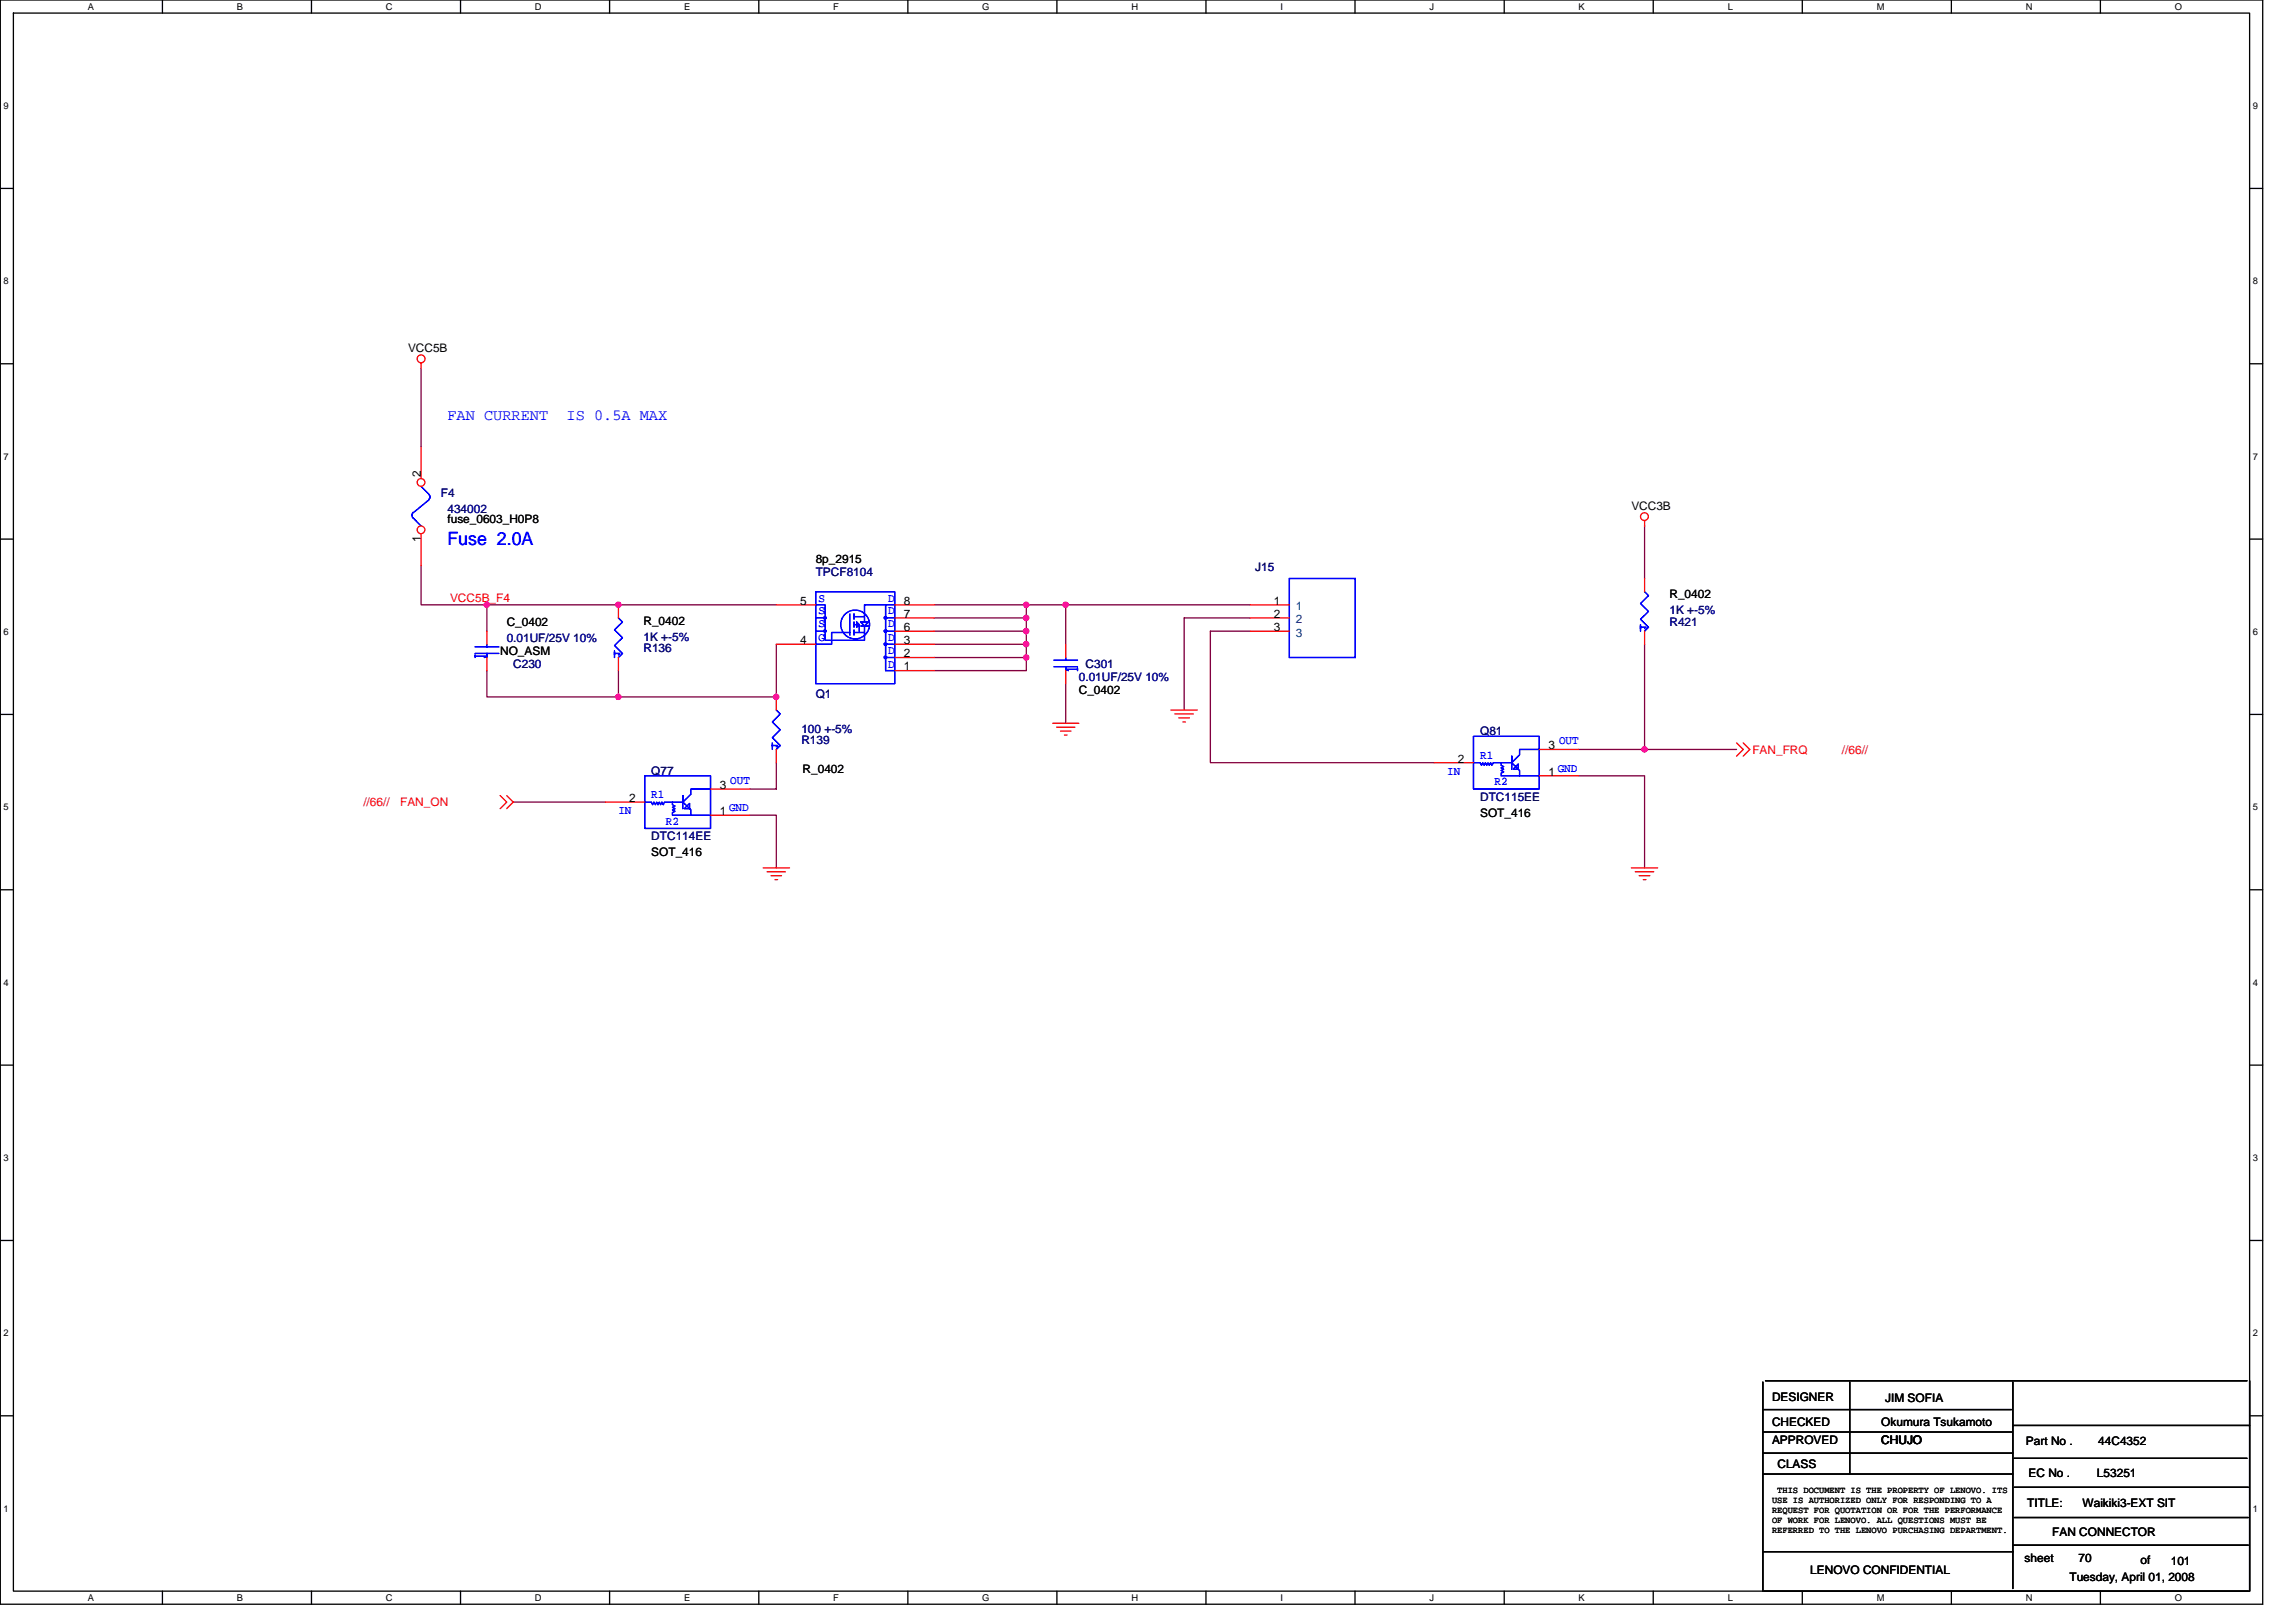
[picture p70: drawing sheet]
<svg xmlns="http://www.w3.org/2000/svg" width="297mm" height="210mm" viewBox="0 0 297 210" stroke-linecap="round" stroke-linejoin="round" font-family="sans-serif">
<defs><g id="words">
<text font-size="2.4" fill="#00f" x="57.9" y="70.5">Fuse 2.0A</text>
<g font-size="2" fill="#00f">
<text x="57.9" y="54.4">FAN CURRENT</text>
<text x="73.3" y="54.4">IS 0.5A MAX</text>
</g>
<g font-size="1.5">
<text x="52.8" y="45.6">VCC5B</text>
<text x="54.5" y="61.8" transform="rotate(-90 54.5 61.8)">2</text>
<text x="54.5" y="70.1" transform="rotate(-90 54.5 70.1)">1</text>
<text x="57.9" y="67.7">fuse_0603_H0P8</text>
<text x="211" y="66">VCC3B</text>
<text x="105.5" y="72.8">8p_2915</text>
<text x="216" y="77.4">R_0402</text>
<text x="65.5" y="81">C_0402</text>
<text x="83.2" y="80.8">R_0402</text>
<text x="103.5" y="83.4">4</text>
<text x="103.5" y="78.3">5</text>
<text x="116.9" y="83.4">3</text>
<text x="116.9" y="81.7">6</text>
<text x="116.9" y="79.9">7</text>
<text x="116.9" y="78.3">8</text>
<text x="164.8" y="78.3">1</text>
<text x="164.8" y="79.9">2</text>
<text x="164.8" y="81.7">3</text>
<text x="64.7" y="84.8">NO_ASM</text>
<text x="116.9" y="86.8">1</text>
<text x="116.9" y="85.1">2</text>
<text x="139.6" y="89.9">C_0402</text>
<text x="103.8" y="100.1">R_0402</text>
<text x="188.6" y="98.7">2</text>
<text x="200.3" y="100.4">1</text>
<text x="200.3" y="97">3</text>
<text x="81.4" y="103.8">2</text>
<text x="93.1" y="105.5">1</text>
<text x="93.1" y="102.1">3</text>
<text x="191.5" y="105.7">SOT_416</text>
<text x="84.3" y="110.8">SOT_416</text>
<text x="229.3" y="181.3">DESIGNER</text>
<text x="229.3" y="184.5">CHECKED</text>
<text x="243.4" y="184.5">Okumura Tsukamoto</text>
<text x="243.9" y="181.4">JIM SOFIA</text>
<text x="229.3" y="186.9">APPROVED</text>
<text x="230" y="189.9">CLASS</text>
<text x="243.4" y="186.9">CHUJO</text>
<text x="262.1" y="187">Part No .</text>
<text x="262.4" y="191.1">EC No .</text>
<text x="271.3" y="191.1">L53251</text>
<text x="271.5" y="187">44C4352</text>
<text x="262.3" y="195">TITLE:</text>
<text x="269.4" y="195">Waikiki3-EXT SIT</text>
<text x="234.2" y="203.7">LENOVO CONFIDENTIAL</text>
<text x="261.9" y="202.2">sheet</text>
<text x="265.5" y="198.8">FAN CONNECTOR</text>
<text x="268.9" y="202.2">70</text>
<text x="276.9" y="202.4">of</text>
<text x="280.8" y="202.5">101</text>
<text x="267.7" y="204.6">Tuesday, April 01, 2008</text>
</g>
<g font-size="1.5" fill="#000080">
<text x="57" y="64.3">F4</text>
<text x="57.9" y="66.4">434002</text>
<text x="105.5" y="74.5">TPCF8104</text>
<text x="162.4" y="73.9">J15</text>
<text x="65.5" y="83.1">0.01UF/25V 10%</text>
<text x="83.2" y="82.9">1K +-5%</text>
<text x="216" y="81">R421</text>
<text x="216" y="79.5">1K +-5%</text>
<text x="66.4" y="86.5">C230</text>
<text x="83.2" y="84.4">R136</text>
<text x="139.6" y="88.2">0.01UF/25V 10%</text>
<text x="140.4" y="86.5">C301</text>
<text x="103.7" y="94.8">100 +-5%</text>
<text x="105.5" y="90.4">Q1</text>
<text x="191.5" y="95.1">Q81</text>
<text x="84.3" y="100.2">Q77</text>
<text x="103.7" y="96.3">R139</text>
<text x="191.5" y="103.7">DTC115EE</text>
<text x="84.3" y="108.8">DTC114EE</text>
</g>
<g font-size="1.5" fill="#f00">
<text x="58.2" y="77.9">VCC5B_F4</text>
<text x="226.7" y="97.5">FAN_FRQ</text>
<text x="238.3" y="97.5">//66//</text>
<text x="47" y="104.3">//66//</text>
<text x="51.8" y="104.3">FAN_ON</text>
</g>
<g font-size="1.5" fill="#00f">
<text x="105.9" y="78">S</text>
<text x="114.9" y="78">D</text>
<text x="105.9" y="79.5">S</text>
<text x="105.9" y="81.2">S</text>
<text x="105.9" y="82.9">G</text>
<text x="114.9" y="82.9">D</text>
<text x="114.9" y="81.2">D</text>
<text x="114.9" y="79.5">D</text>
<text x="114.9" y="84.6">D</text>
<text x="114.9" y="86.5">D</text>
<text x="94.5" y="101.4">OUT</text>
<text x="187.2" y="100.2">IN</text>
<text x="191.5" y="98.2">R1</text>
<text x="193.4" y="101.6">R2</text>
<text x="201.5" y="99.9">GND</text>
<text x="201.7" y="96.3">OUT</text>
<text x="80" y="105.3">IN</text>
<text x="84.3" y="103.3">R1</text>
<text x="86.1" y="106.7">R2</text>
<text x="94.3" y="105">GND</text>
</g>
<g font-size="1.5" fill="#004080">
<text x="167.7" y="79">1</text>
<text x="167.7" y="80.7">2</text>
<text x="167.7" y="82.4">3</text>
</g>
<g font-size="1.2">
<text x="11.4" y="1.2">A</text>
<text x="30.6" y="1.2">B</text>
<text x="49.9" y="1.2">C</text>
<text x="69.2" y="1.2">D</text>
<text x="88.5" y="1.2">E</text>
<text x="107.8" y="1.2">F</text>
<text x="127.1" y="1.2">G</text>
<text x="146.4" y="1.2">H</text>
<text x="165.6" y="1.2">I</text>
<text x="184.9" y="1.2">J</text>
<text x="204.2" y="1.2">K</text>
<text x="223.5" y="1.2">L</text>
<text x="242.8" y="1.2">M</text>
<text x="262.1" y="1.2">N</text>
<text x="281.4" y="1.2">O</text>
<text x=".5" y="14.1">9</text>
<text x="291.5" y="14.1">9</text>
<text x=".5" y="36.8">8</text>
<text x="291.5" y="36.8">8</text>
<text x=".5" y="59.5">7</text>
<text x="291.5" y="59.5">7</text>
<text x=".5" y="82.2">6</text>
<text x="291.5" y="82.2">6</text>
<text x=".5" y="104.9">5</text>
<text x="291.5" y="104.9">5</text>
<text x=".5" y="127.6">4</text>
<text x="291.5" y="127.6">4</text>
<text x=".5" y="150.3">3</text>
<text x="291.5" y="150.3">3</text>
<text x=".5" y="173">2</text>
<text x="291.5" y="173">2</text>
<text x=".5" y="195.6">1</text>
<text x="229.3" y="194.5">USE IS AUTHORIZED ONLY FOR RESPONDING TO A</text>
<text x="229.3" y="195.8">REQUEST FOR QUOTATION OR FOR THE PERFORMANCE</text>
<text x="229.3" y="197.1">OF WORK FOR LENOVO. ALL QUESTIONS MUST BE</text>
<text x="229.9" y="193.3">THIS DOCUMENT IS THE PROPERTY OF LENOVO. ITS</text>
<text x="291.5" y="195.6">1</text>
<text x="229.3" y="198.3">REFERRED TO THE LENOVO PURCHASING DEPARTMENT.</text>
<text x="11.4" y="207.2">A</text>
<text x="30.6" y="207.2">B</text>
<text x="49.9" y="207.2">C</text>
<text x="69.2" y="207.2">D</text>
<text x="88.5" y="207.2">E</text>
<text x="107.8" y="207.2">F</text>
<text x="127.1" y="207.2">G</text>
<text x="146.4" y="207.2">H</text>
<text x="165.6" y="207.2">I</text>
<text x="184.9" y="207.2">J</text>
<text x="204.2" y="207.2">K</text>
<text x="223.5" y="207.2">L</text>
<text x="242.8" y="207.2">M</text>
<text x="262.1" y="207.2">N</text>
<text x="281.4" y="207.2">O</text>
</g>
</g></defs>
<path d="M0 0h292.7v207.6h-292.7zM1.7 1.7h289.3v204.2h-289.3z" fill="none" stroke="#000" stroke-width=".17"/>
<g fill="#fff">
<path d="M11.4 .2h.7v1.3h-.7z"/>
<path d="M11.4 206.1h.7v1.3h-.7z"/>
</g>
<path d="M21 0v1.7M21 205.9v1.7" fill="none" stroke="#000" stroke-width=".17"/>
<g fill="#fff">
<path d="M30.6 .2h.8v1.3h-.8z"/>
<path d="M30.6 206.1h.8v1.3h-.8z"/>
</g>
<path d="M40.3 0v1.7M40.3 205.9v1.7" fill="none" stroke="#000" stroke-width=".17"/>
<g fill="#fff">
<path d="M49.9 .2h.9v1.3h-.9z"/>
<path d="M49.9 206.1h.9v1.3h-.9z"/>
</g>
<path d="M59.6 0v1.7M59.6 205.9v1.7" fill="none" stroke="#000" stroke-width=".17"/>
<g fill="#fff">
<path d="M69.2 .2h.9v1.3h-.9z"/>
<path d="M69.2 206.1h.9v1.3h-.9z"/>
</g>
<path d="M78.9 0v1.7M78.9 205.9v1.7" fill="none" stroke="#000" stroke-width=".17"/>
<g fill="#fff">
<path d="M88.5 .2h.8v1.3h-.8z"/>
<path d="M88.5 206.1h.8v1.3h-.8z"/>
</g>
<path d="M98.2 0v1.7M98.2 205.9v1.7" fill="none" stroke="#000" stroke-width=".17"/>
<g fill="#fff">
<path d="M107.8 .2h.7v1.3h-.7z"/>
<path d="M107.8 206.1h.7v1.3h-.7z"/>
</g>
<path d="M117.5 0v1.7M117.5 205.9v1.7" fill="none" stroke="#000" stroke-width=".17"/>
<g fill="#fff">
<path d="M127.1 .2h.9v1.3h-.9z"/>
<path d="M127.1 206.1h.9v1.3h-.9z"/>
</g>
<path d="M136.7 0v1.7M136.7 205.9v1.7" fill="none" stroke="#000" stroke-width=".17"/>
<g fill="#fff">
<path d="M146.4 .2h.8v1.3h-.8z"/>
<path d="M146.4 206.1h.8v1.3h-.8z"/>
</g>
<path d="M156 0v1.7M156 205.9v1.7" fill="none" stroke="#000" stroke-width=".17"/>
<g fill="#fff">
<path d="M165.6 .2h.4v1.3h-.4z"/>
<path d="M165.6 206.1h.4v1.3h-.4z"/>
</g>
<path d="M175.3 0v1.7M175.3 205.9v1.7" fill="none" stroke="#000" stroke-width=".17"/>
<g fill="#fff">
<path d="M184.9 .2h.6v1.3h-.6z"/>
<path d="M184.9 206.1h.6v1.3h-.6z"/>
</g>
<path d="M194.6 0v1.7M194.6 205.9v1.7" fill="none" stroke="#000" stroke-width=".17"/>
<g fill="#fff">
<path d="M204.2 .2h.8v1.3h-.8z"/>
<path d="M204.2 206.1h.8v1.3h-.8z"/>
</g>
<path d="M213.9 0v1.7M213.9 205.9v1.7" fill="none" stroke="#000" stroke-width=".17"/>
<g fill="#fff">
<path d="M223.5 .2h.7v1.3h-.7z"/>
<path d="M223.5 206.1h.7v1.3h-.7z"/>
</g>
<path d="M233.2 0v1.7M233.2 205.9v1.7" fill="none" stroke="#000" stroke-width=".17"/>
<g fill="#fff">
<path d="M242.8 .2h1v1.3h-1z"/>
<path d="M242.8 206.1h1v1.3h-1z"/>
</g>
<path d="M252.5 0v1.7M252.5 205.9v1.7" fill="none" stroke="#000" stroke-width=".17"/>
<g fill="#fff">
<path d="M262.1 .2h.8v1.3h-.8z"/>
<path d="M262.1 206.1h.8v1.3h-.8z"/>
</g>
<path d="M271.7 0v1.7M271.7 205.9v1.7" fill="none" stroke="#000" stroke-width=".17"/>
<g fill="#fff">
<path d="M281.4 .2h.9v1.3h-.9z"/>
<path d="M281.4 206.1h.9v1.3h-.9z"/>
<path d="M.5 13h.6v1.4h-.6z"/>
<path d="M291.5 13h.6v1.4h-.6z"/>
<path d="M.5 35.7h.6v1.4h-.6z"/>
<path d="M291.5 35.7h.6v1.4h-.6z"/>
</g>
<path d="M0 24.4h1.7M291 24.4h1.7" fill="none" stroke="#000" stroke-width=".17"/>
<g fill="#fff">
<path d="M.5 58.4h.6v1.4h-.6z"/>
<path d="M291.5 58.4h.6v1.4h-.6z"/>
</g>
<path d="M0 47.1h1.7M291 47.1h1.7" fill="none" stroke="#000" stroke-width=".17"/>
<g fill="#fff">
<path d="M.5 81.1h.6v1.3h-.6z"/>
<path d="M291.5 81.1h.6v1.3h-.6z"/>
</g>
<path d="M0 69.8h1.7M291 69.8h1.7" fill="none" stroke="#000" stroke-width=".17"/>
<g fill="#fff">
<path d="M.5 103.8h.6v1.3h-.6z"/>
<path d="M291.5 103.8h.6v1.3h-.6z"/>
</g>
<path d="M0 92.5h1.7M291 92.5h1.7" fill="none" stroke="#000" stroke-width=".17"/>
<g fill="#fff">
<path d="M.5 126.5h.6v1.3h-.6z"/>
<path d="M291.5 126.5h.6v1.3h-.6z"/>
</g>
<path d="M0 115.1h1.7M291 115.1h1.7" fill="none" stroke="#000" stroke-width=".17"/>
<g fill="#fff">
<path d="M.5 149.2h.6v1.3h-.6z"/>
<path d="M291.5 149.2h.6v1.3h-.6z"/>
</g>
<path d="M0 137.8h1.7M291 137.8h1.7" fill="none" stroke="#000" stroke-width=".17"/>
<g fill="#fff">
<path d="M.5 171.9h.6v1.3h-.6z"/>
<path d="M291.5 171.9h.6v1.3h-.6z"/>
</g>
<path d="M0 160.5h1.7M291 160.5h1.7" fill="none" stroke="#000" stroke-width=".17"/>
<g fill="#fff">
<path d="M.5 194.6h.6v1.3h-.6z"/>
<path d="M291.5 194.6h.6v1.3h-.6z"/>
</g>
<g fill="none" stroke="#000" stroke-width=".17">
<path d="M228.1 178.9v27M228.4 178.7h62.3M239.3 178.9v11.9M260.4 178.9v26.7M291 178.7v27.2M0 183.2h1.7M228.1 182.4h32.1M228.1 185.3h32.1M228.1 188h32.3M228.1 190.8h32.3M260.4 200h30.5M260.4 184.5h30.6"/>
<path d="M260.6 192.5h30.3M260.6 188.7h30.1M260.6 196.4h30.3M291 183.2h1.7M228.1 200.8h32.3M228.2 205.9h62.7"/>
</g>
<g fill="none" stroke="#800040" stroke-width=".17">
<path d="M54.5 47.6v10.2M54.5 73.2v5.1h8.5M63 78.3v3.4M63 78.3h37.4M120.9 78.3h40.8M120.9 80h11.9M132.8 78.3v8.5h-11.9M137.9 78.3v5.1M161.7 80h-8.5v11.9M212.8 68.1v6.8M63 86.8v3.4h17M80 86.8v3.4"/>
<path d="M100.4 83.4v6.8h-20.4M100.4 98.7v3.4h-3.4M120.9 83.4h11.9M120.9 81.7h11.9M120.9 85.1h11.9M137.9 88.5v5.1M161.7 81.7h-5.1v17h28.9M204.3 97h20.4M212.8 83.4v13.6M66.4 103.8h11.9M97 105.5h3.4v6.8M204.3 100.4h8.5v11.9"/>
</g>
<g fill="#f0f" stroke="#f0f" stroke-width=".17">
<circle cx="63" cy="78.3" r=".33"/>
<circle cx="80" cy="78.3" r=".33"/>
<circle cx="80" cy="90.2" r=".33"/>
<circle cx="100.4" cy="90.2" r=".33"/>
<circle cx="132.8" cy="78.3" r=".33"/>
<circle cx="132.8" cy="83.4" r=".33"/>
<circle cx="137.9" cy="78.3" r=".33"/>
<circle cx="132.8" cy="80" r=".33"/>
<circle cx="132.8" cy="81.7" r=".33"/>
<circle cx="212.7" cy="97" r=".33"/>
<circle cx="132.8" cy="85.1" r=".33"/>
</g>
<g fill="none" stroke="#f00" stroke-width=".17">
<path d="M54.5 47v.6M80 78.3v1.7M212.8 67.4v.7M212.8 74.9v1.7M80 85.1v1.7M136.2 93.6h3.4M136.7 94.1h2.4M137.2 94.6h1.4M137.7 95.1h.3M151.5 91.9h3.4M152 92.4h2.4M152.5 92.9h1.4"/>
<path d="M153 93.4h.4M212.8 81.7v1.7M224.7 96.1l.8 .9-.8 .9M225.5 96.1l.9 .9-.9 .9M64.7 103l.8 .8-.8 .8M65.5 103l.9 .8-.9 .8M98.7 112.3h3.4M99.2 112.8h2.4M99.8 113.3h1.3M100.3 113.8h.3M211 112.3h3.5M211.6 112.8h2.3"/>
<path d="M212.1 113.3h1.3M212.6 113.8h.3"/>
<circle cx="54.5" cy="46.4" r=".51"/>
<circle cx="212.7" cy="66.9" r=".51"/>
</g>
<path d="M53.4 66.3a.57 .57 0 0 0 0 .7M53.5 67l1 1.1M54.5 62.9l1 1.1M55.5 64a.33 .33 0 0 1 .2 .3 .33 .33 0 0 1-.2 .3M55.5 64.7l-2 1.7M80 80l.5 .5-1 1 1 1-1 1 1 1.1-.5 .5M212.8 76.6l.5 .5-1.1 1 1.1 1-1.1 1 1.1 1.1-.5 .5M79.5 84.6h.7l-.2 .2M79.5 84.2v.9M212.2 81.2h.7l-.1 .1M212.2 80.8v.9" fill="none" stroke="#00f" stroke-width=".17"/>
<circle cx="54.5" cy="68.6" r=".5" fill="#fff" stroke="#f00" stroke-width=".17"/>
<path d="M54.5 69.1v4.1" fill="none" stroke="#f00" stroke-width=".17"/>
<circle cx="54.5" cy="62.4" r=".5" fill="#fff" stroke="#f00" stroke-width=".17"/>
<g fill="none" stroke="#f00" stroke-width=".17">
<path d="M54.5 57.8v4.1M100.4 78.3h5.1M115.8 78.3h5.1M115.8 80h5.1M161.7 78.3h5.1M161.7 80h5.1M63 81.7v1.7M63 85.1v1.7M100.4 90.2v1.7M100.4 97v1.7M100.4 83.4h5.1M115.8 81.7h5.1"/>
<path d="M115.8 86.8h5.1M115.8 85.1h5.1M115.8 83.4h5.1M137.9 83.4v1.7M137.9 86.8v1.7M161.7 81.7h5.1M185.5 98.7h5.1M199.1 97h5.2M78.3 103.8h5.1M91.9 105.5h5.1M91.9 102.1h5.1M199.1 100.4h5.2"/>
</g>
<g fill="none" stroke="#00f" stroke-width=".17">
<path d="M105.5 78.3h1.2v4.6h5.1v-1M105.5 76.6h10.3v11.9h-10.3zM105.5 80h1.2M106.6 79.8h.2v.3h-.2zM110 79.5v2.7M111.8 79.8h-1.3v-.3v.6M114.4 79.8h.3v.3h-.3zM114.6 78.3v8.5h1.2M114.6 80h1.2M115.8 78.3h-4v2.2h-.5h1l-.5 .5M166.8 74.9h8.5v10.2h-8.5zM61.5 83.7h3"/>
<path d="M61.5 84.6h3M61.5 84.9h1.5l-.3 .2M61.5 84.8v.3M63 83.4v.3M63 84.6v.5M99.9 96.5h.7l-.2 .1M99.9 96.1v.9M100.4 91.9l.5 .5-1 1 1 1-1 1.1 1 1-.5 .5M105.5 81.7h1.2M106.6 81.6h.2v.2h-.2zM110 81.9h-2.4v1.5h-2.1M110.5 80.5v.7"/>
<path d="M110.5 81.5v.7M110.5 80.8h.7M110.8 80.5l.4 .3-.4 .4zM111.2 80.8v1.1M111.3 81h1M111.3 80.5l.5 .5M111.8 81v.9h-1.3M114.4 81.6h.3v.2h-.3zM114.4 83.2h.3v.3h-.3zM114.4 85h.3v.2h-.3zM114.6 81.7h1.2M114.6 83.4h1"/>
<path d="M114.6 85.1h1.2M136.4 85.4h3M136.4 86.3h3M137.9 85.1v.3M137.9 86.3v.5M139.4 86.6h-1.5l.3 .2M139.4 86.4v.4M190.6 98.7h.9l.2 .3 .1-.3 .2 .3 .2-.3 .1 .3 .2-.3 .2 .3 .1-.3 .2 .3 .2-.3h2.4v-.8v1.6M190.6 95.3h8.5v6.8h-8.5zM194.2 98.7v.3l.3 .2-.3 .2 .3 .1-.3 .2 .3 .2-.3 .2v.3h2.4M195.7 99.5l.7-.6v.6zM199.1 97h-2.5v.7l-1 1 1 1v.7h2.5"/>
<path d="M83.4 103.8h.9l.1 .3 .2-.3 .2 .3 .2-.3 .1 .3 .2-.3 .2 .3 .1-.3 .2 .3 .2-.3h2.3v-.8v1.6M83.4 100.4h8.5v6.8h-8.5zM87 103.8v.3l.3 .2-.3 .2 .3 .1-.3 .2 .3 .2-.3 .2v.3h2.4M88.5 104.6l.7-.6v.6zM91.9 102.1h-2.5v.7l-1.1 1 1.1 1v.7h2.5"/>
<circle cx="110.6" cy="80.8" r="1.86"/>
</g>
<g fill="#f0f" stroke="#f0f" stroke-width=".17">
<circle cx="63" cy="78.3" r=".33"/>
<circle cx="80" cy="78.3" r=".33"/>
<circle cx="80" cy="90.2" r=".33"/>
<circle cx="100.4" cy="90.2" r=".33"/>
<circle cx="132.8" cy="78.3" r=".33"/>
<circle cx="132.8" cy="83.4" r=".33"/>
<circle cx="137.9" cy="78.3" r=".33"/>
<circle cx="132.8" cy="80" r=".33"/>
<circle cx="132.8" cy="81.7" r=".33"/>
<circle cx="212.7" cy="97" r=".33"/>
<circle cx="132.8" cy="85.1" r=".33"/>
</g>
<use href="#words"/>
</svg>
